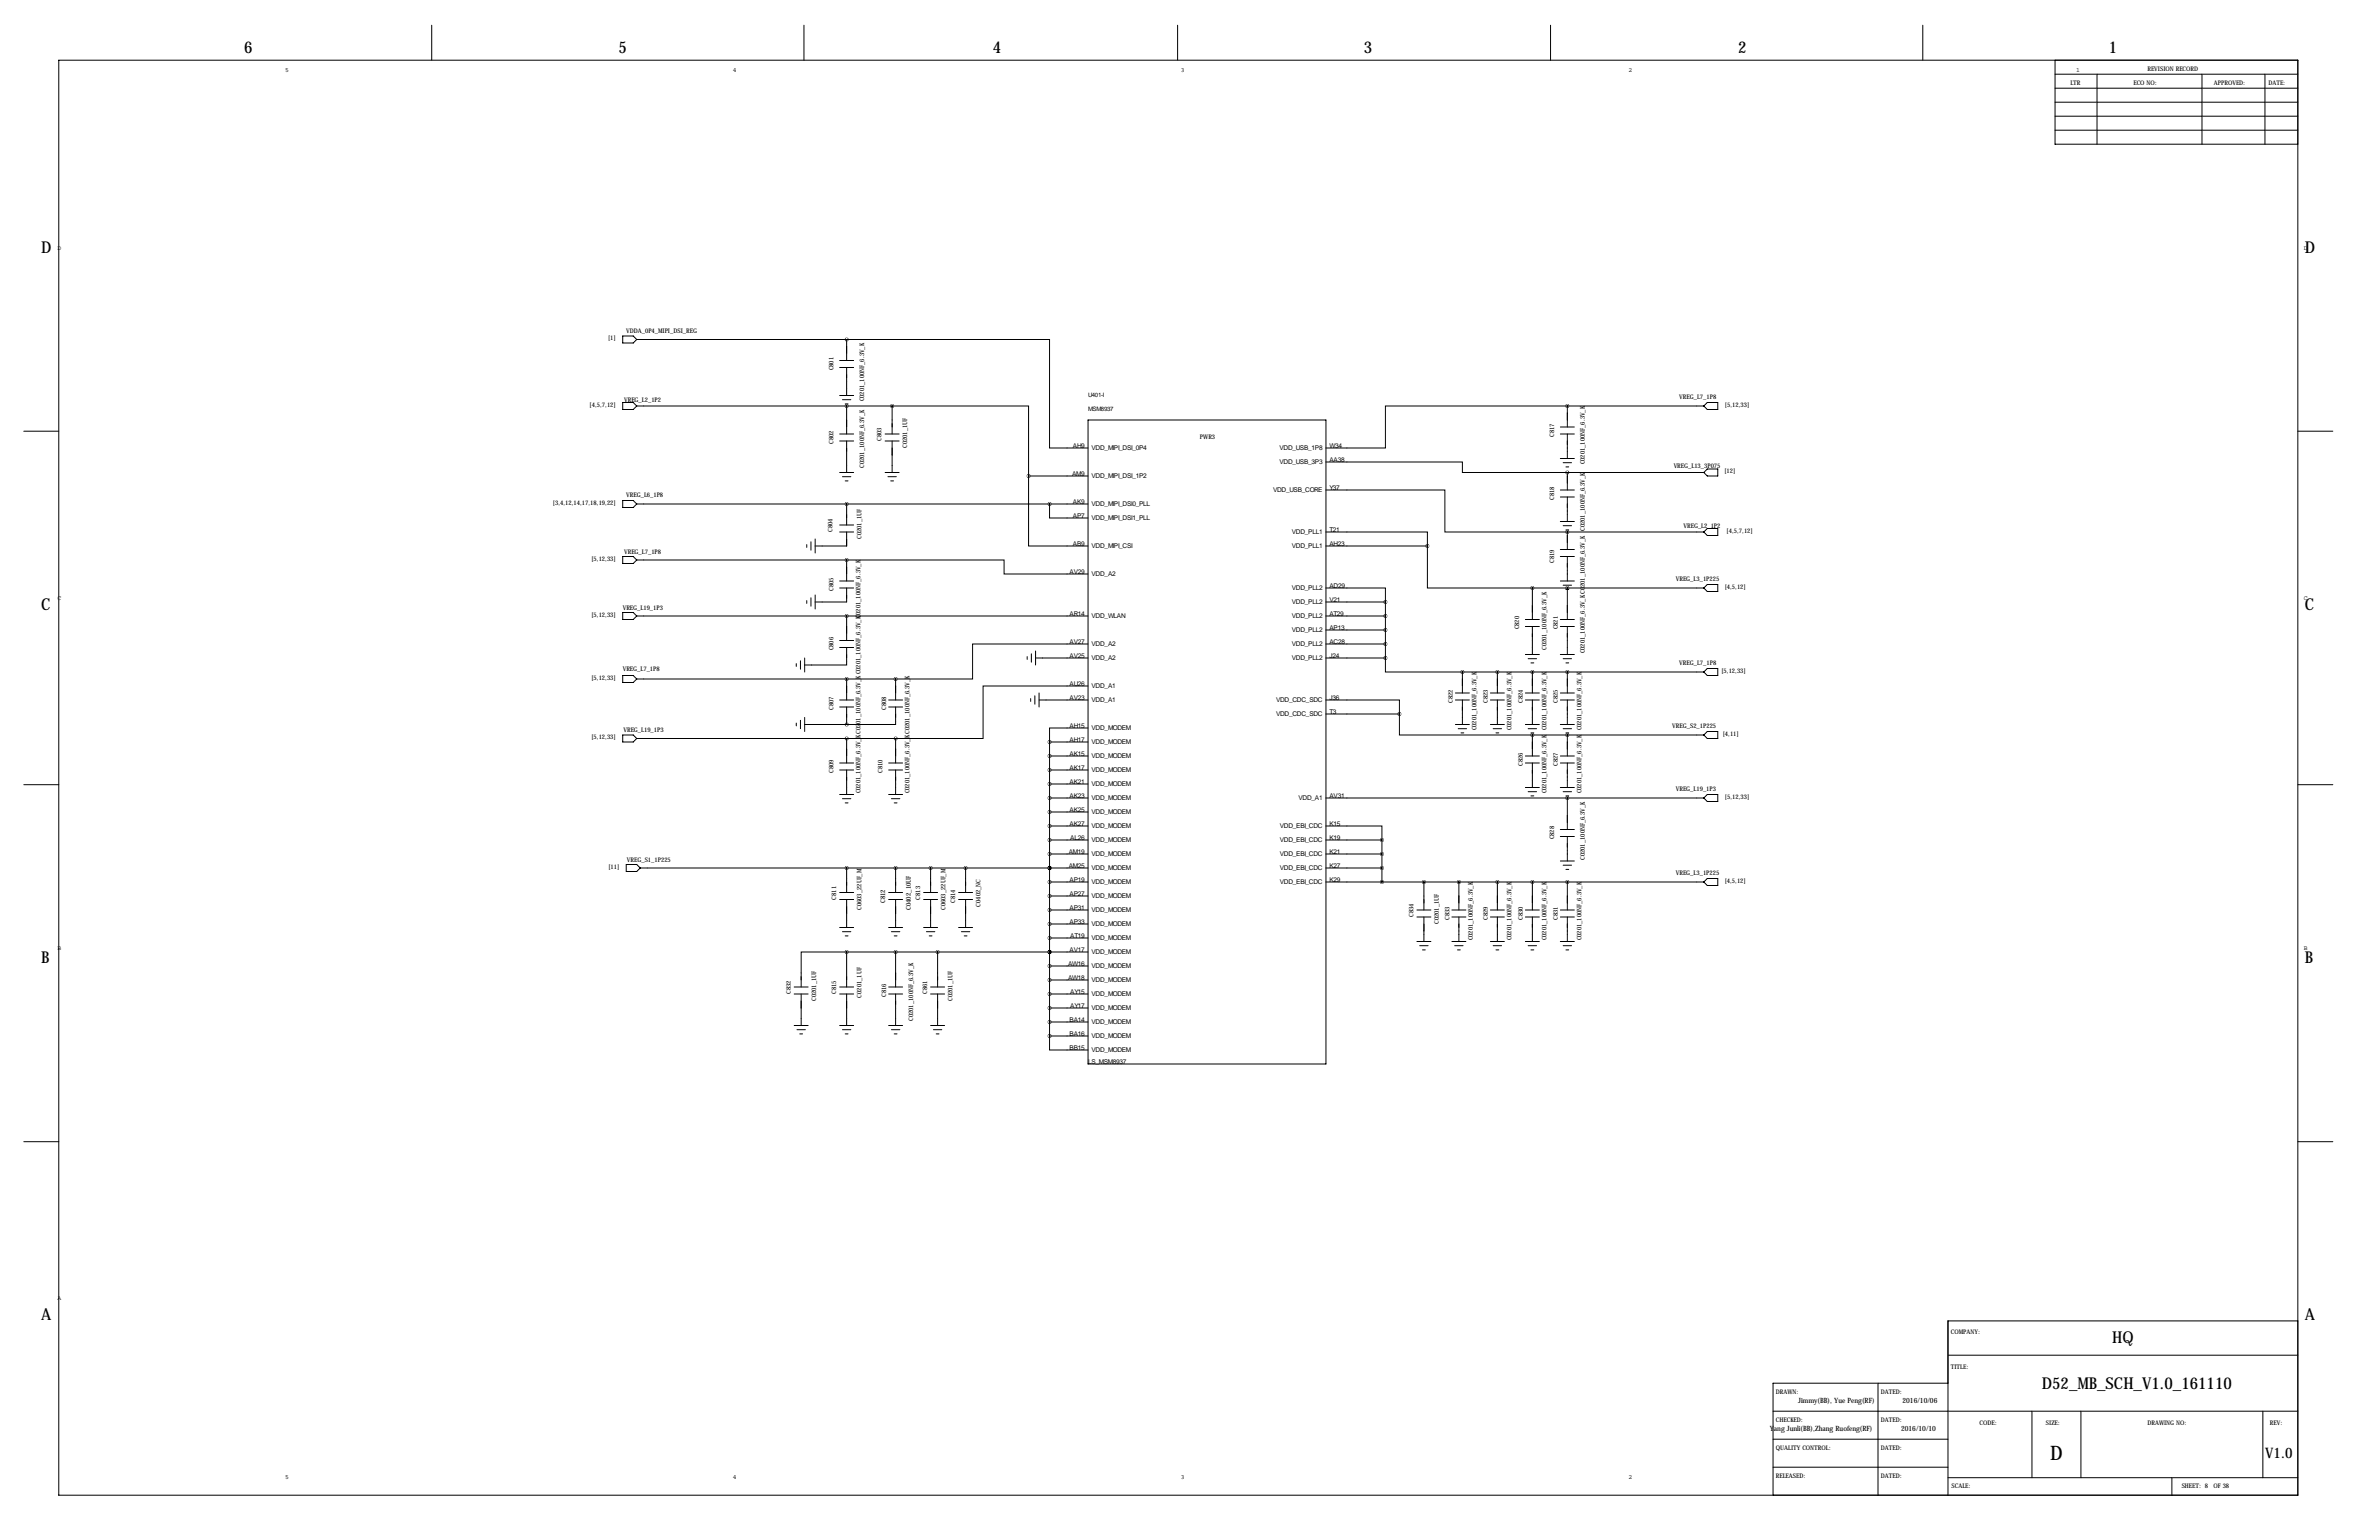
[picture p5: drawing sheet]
<svg xmlns="http://www.w3.org/2000/svg" width="864mm" height="559mm" viewBox="0 0 864 559" stroke-linecap="round" stroke-linejoin="round" font-family="sans-serif">
<defs><g id="words">
<text font-size="7.3" x="744.2" y="529.8">D</text>
<g font-size="5.9">
<text x="88.6" y="19.3">6</text>
<text x="224.5" y="19.3">5</text>
<text x="360.4" y="19.3">4</text>
<text x="495" y="19.3">3</text>
<text x="630.9" y="19.3">2</text>
<text x="765.6" y="19.3">1</text>
<text x="15" y="91.7">D</text>
<text x="836.7" y="91.7">D</text>
<text x="15" y="221.2">C</text>
<text x="836.7" y="221.2">C</text>
<text x="15" y="349.5">B</text>
<text x="836.7" y="349.5">B</text>
<text x="15" y="479">A</text>
<text x="836.7" y="479">A</text>
<text x="766.7" y="487.5">HQ</text>
<text x="741.2" y="504">D52_MB_SCH_V1.0_161110</text>
</g>
<text font-size="5.3" x="822.3" y="529.1">V1.0</text>
<g font-size="2.6">
<text x="652.7" y="509.2">Jimmy(BB), Yue Peng(RF)</text>
<text x="690.6" y="509.2">2016/10/06</text>
<text x="642.5" y="519.3">Yang Junli(BB),Zhang Ruofeng(RF)</text>
<text x="690.1" y="519.1">2016/10/10</text>
</g>
<g font-size="2.4">
<text x="389.5" y="162.6">AH9</text>
<text x="396.2" y="163.4">VDD_MIPI_DSI_0P4</text>
<text x="464.4" y="163.4">VDD_USB_1P8</text>
<text x="482.6" y="162.6">W34</text>
<text x="482.6" y="167.6">AA38</text>
<text x="389.2" y="172.7">AM9</text>
<text x="396.2" y="173.5">VDD_MIPI_DSI_1P2</text>
<text x="464.4" y="168.4">VDD_USB_3P3</text>
<text x="462.1" y="178.6">VDD_USB_CORE</text>
<text x="482.6" y="177.8">Y37</text>
<text x="389.5" y="182.9">AK9</text>
<text x="396.2" y="183.7">VDD_MIPI_DSI0_PLL</text>
<text x="389.5" y="188">AP7</text>
<text x="396.2" y="188.8">VDD_MIPI_DSI1_PLL</text>
<text x="468.9" y="193.8">VDD_PLL1</text>
<text x="482.6" y="193">T21</text>
<text x="389.5" y="198.1">AB9</text>
<text x="396.2" y="198.9">VDD_MIPI_CSI</text>
<text x="468.9" y="198.9">VDD_PLL1</text>
<text x="482.6" y="198.1">AH23</text>
<text x="388.3" y="208.3">AV29</text>
<text x="396.2" y="209.1">VDD_A2</text>
<text x="468.9" y="214.2">VDD_PLL2</text>
<text x="482.6" y="213.4">AD29</text>
<text x="468.9" y="219.2">VDD_PLL2</text>
<text x="482.6" y="218.4">V21</text>
<text x="388.3" y="223.5">AR14</text>
<text x="396.2" y="224.3">VDD_WLAN</text>
<text x="468.9" y="224.3">VDD_PLL2</text>
<text x="482.6" y="223.5">AT29</text>
<text x="388.3" y="233.7">AV27</text>
<text x="468.9" y="229.4">VDD_PLL2</text>
<text x="482.6" y="228.6">AP13</text>
<text x="482.6" y="233.7">AC28</text>
<text x="388.3" y="238.8">AV25</text>
<text x="396.2" y="234.5">VDD_A2</text>
<text x="396.2" y="239.6">VDD_A2</text>
<text x="468.9" y="239.6">VDD_PLL2</text>
<text x="468.9" y="234.5">VDD_PLL2</text>
<text x="482.6" y="238.8">J24</text>
<text x="388.3" y="248.9">AU26</text>
<text x="396.2" y="249.7">VDD_A1</text>
<text x="388.3" y="254">AV23</text>
<text x="396.2" y="254.8">VDD_A1</text>
<text x="463.2" y="254.8">VDD_CDC_SDC</text>
<text x="482.6" y="254">J36</text>
<text x="463.2" y="259.9">VDD_CDC_SDC</text>
<text x="482.6" y="259.1">T3</text>
<text x="388.3" y="269.2">AH17</text>
<text x="388.3" y="264.2">AH15</text>
<text x="396.2" y="265">VDD_MODEM</text>
<text x="388.3" y="274.3">AK15</text>
<text x="396.2" y="270">VDD_MODEM</text>
<text x="396.2" y="275.1">VDD_MODEM</text>
<text x="388.3" y="279.4">AK17</text>
<text x="396.2" y="280.2">VDD_MODEM</text>
<text x="388.3" y="284.5">AK21</text>
<text x="396.2" y="285.3">VDD_MODEM</text>
<text x="388.3" y="289.6">AK23</text>
<text x="396.2" y="290.4">VDD_MODEM</text>
<text x="471.4" y="290.4">VDD_A1</text>
<text x="482.6" y="289.6">AV31</text>
<text x="388.3" y="294.6">AK25</text>
<text x="388.3" y="299.7">AK27</text>
<text x="396.2" y="295.4">VDD_MODEM</text>
<text x="482.6" y="299.7">K15</text>
<text x="388.5" y="304.8">AL26</text>
<text x="396.2" y="300.5">VDD_MODEM</text>
<text x="396.2" y="305.6">VDD_MODEM</text>
<text x="464.6" y="305.6">VDD_EBI_CDC</text>
<text x="464.6" y="300.5">VDD_EBI_CDC</text>
<text x="482.6" y="304.8">K19</text>
<text x="388" y="309.9">AM19</text>
<text x="396.2" y="310.7">VDD_MODEM</text>
<text x="464.6" y="310.7">VDD_EBI_CDC</text>
<text x="482.6" y="309.9">K21</text>
<text x="388" y="315">AM25</text>
<text x="396.2" y="315.8">VDD_MODEM</text>
<text x="464.6" y="315.8">VDD_EBI_CDC</text>
<text x="482.6" y="315">K27</text>
<text x="388.3" y="320">AP19</text>
<text x="396.2" y="320.8">VDD_MODEM</text>
<text x="464.6" y="320.8">VDD_EBI_CDC</text>
<text x="482.6" y="320">K29</text>
<text x="321.3" y="327.7" transform="rotate(-90 321.3 327.7)">C812</text>
<text x="388.3" y="325.1">AP27</text>
<text x="396.2" y="325.9">VDD_MODEM</text>
<text x="330.6" y="330.2" transform="rotate(-90 330.6 330.2)">C0402_10UF</text>
<text x="388.3" y="330.2">AP31</text>
<text x="388.3" y="335.3">AP33</text>
<text x="396.2" y="331">VDD_MODEM</text>
<text x="388.5" y="340.4">AT19</text>
<text x="396.2" y="336.1">VDD_MODEM</text>
<text x="396.2" y="341.2">VDD_MODEM</text>
<text x="388.3" y="345.4">AV17</text>
<text x="396.2" y="346.2">VDD_MODEM</text>
<text x="387.7" y="350.5">AW16</text>
<text x="396.2" y="351.3">VDD_MODEM</text>
<text x="387.7" y="355.6">AW18</text>
<text x="396.2" y="356.4">VDD_MODEM</text>
<text x="388.5" y="360.7">AY15</text>
<text x="388.5" y="365.8">AY17</text>
<text x="396.2" y="361.5">VDD_MODEM</text>
<text x="388.3" y="370.8">BA14</text>
<text x="396.2" y="366.6">VDD_MODEM</text>
<text x="396.2" y="371.6">VDD_MODEM</text>
<text x="388.3" y="375.9">BA16</text>
<text x="396.2" y="376.7">VDD_MODEM</text>
<text x="388.3" y="381">BB15</text>
<text x="396.2" y="381.8">VDD_MODEM</text>
<text x="395" y="386.1">LS_MSM8937</text>
</g>
<g font-size="2.3">
<text x="103.5" y="26">5</text>
<text x="266" y="26">4</text>
<text x="428.6" y="26">3</text>
<text x="591.2" y="26">2</text>
<text x="753.7" y="26">1</text>
<text x="779.5" y="25.7">REVISION RECORD</text>
<text x="751.6" y="30.7">LTR</text>
<text x="774.4" y="30.7">ECO NO:</text>
<text x="803.7" y="30.7">APPROVED:</text>
<text x="823.5" y="30.7">DATE:</text>
<text x="20.9" y="90.8">D</text>
<text x="836.3" y="90.8">D</text>
<text x="220.8" y="123.5">[1]</text>
<text x="227.3" y="120.6">VDDA_0P4_MIPI_DSI_REG</text>
<text x="302.6" y="134.4" transform="rotate(-90 302.6 134.4)">C801</text>
<text x="214" y="147.7">[4,5,7,12]</text>
<text x="226.6" y="145.8">VREG_L2_1P2</text>
<text x="313.7" y="145.7" transform="rotate(-90 313.7 145.7)">C0201_100NF_6.3V_K</text>
<text x="609.6" y="144.8">VREG_L7_1P8</text>
<text x="626.2" y="147.7">[5,12,33]</text>
<text x="302.6" y="161.1" transform="rotate(-90 302.6 161.1)">C802</text>
<text x="320" y="160" transform="rotate(-90 320 160)">C803</text>
<text x="435.6" y="159.3">PWR3</text>
<text x="564.2" y="158.5" transform="rotate(-90 564.2 158.5)">C817</text>
<text x="329.3" y="162.6" transform="rotate(-90 329.3 162.6)">C0201_1UF</text>
<text x="313.7" y="169.8" transform="rotate(-90 313.7 169.8)">C0201_100NF_6.3V_K</text>
<text x="575.3" y="168.5" transform="rotate(-90 575.3 168.5)">C0201_100NF_6.3V_K</text>
<text x="607.6" y="169.7">VREG_L13_3P075</text>
<text x="626" y="171.8">[12]</text>
<text x="200.7" y="183.2">[3,4,12,14,17,18,19,22]</text>
<text x="227.3" y="180.3">VREG_L6_1P8</text>
<text x="564.2" y="181.4" transform="rotate(-90 564.2 181.4)">C818</text>
<text x="611.1" y="191.5">VREG_L2_1P2</text>
<text x="302.3" y="193" transform="rotate(-90 302.3 193)">C804</text>
<text x="312.8" y="195.6" transform="rotate(-90 312.8 195.6)">C0201_1UF</text>
<text x="575.3" y="192.7" transform="rotate(-90 575.3 192.7)">C0201_100NF_6.3V_K</text>
<text x="626.8" y="193.4">[4,5,7,12]</text>
<text x="214.7" y="203.5">[5,12,33]</text>
<text x="226.6" y="200.9">VREG_L7_1P8</text>
<text x="564.2" y="204.3" transform="rotate(-90 564.2 204.3)">C819</text>
<text x="302.6" y="214.4" transform="rotate(-90 302.6 214.4)">C805</text>
<text x="608.3" y="210.8">VREG_L3_1P225</text>
<text x="626.1" y="213.7">[4,5,12]</text>
<text x="20.9" y="217.8">C</text>
<text x="226.1" y="221.2">VREG_L19_1P3</text>
<text x="836.3" y="217.8">C</text>
<text x="214.7" y="223.9">[5,12,33]</text>
<text x="312.4" y="224.4" transform="rotate(-90 312.4 224.4)">C0201_100NF_6.3V_K</text>
<text x="551.5" y="228.4" transform="rotate(-90 551.5 228.4)">C820</text>
<text x="565.5" y="228.4" transform="rotate(-90 565.5 228.4)">C821</text>
<text x="302.6" y="236" transform="rotate(-90 302.6 236)">C806</text>
<text x="561.3" y="235.9" transform="rotate(-90 561.3 235.9)">C0201_100NF_6.3V_K</text>
<text x="575.3" y="237.1" transform="rotate(-90 575.3 237.1)">C0201_100NF_6.3V_KC0201_100NF_6.3V_K</text>
<text x="226.1" y="243.6">VREG_L7_1P8</text>
<text x="609.6" y="241.3">VREG_L7_1P8</text>
<text x="624.9" y="244.2">[5,12,33]</text>
<text x="214.7" y="246.7">[5,12,33]</text>
<text x="302.6" y="257.6" transform="rotate(-90 302.6 257.6)">C807</text>
<text x="321.7" y="257.6" transform="rotate(-90 321.7 257.6)">C808</text>
<text x="527.4" y="255.1" transform="rotate(-90 527.4 255.1)">C822</text>
<text x="540.1" y="255.1" transform="rotate(-90 540.1 255.1)">C823</text>
<text x="552.8" y="255.1" transform="rotate(-90 552.8 255.1)">C824</text>
<text x="565.5" y="255.1" transform="rotate(-90 565.5 255.1)">C825</text>
<text x="214.7" y="268.3">[5,12,33]</text>
<text x="226.3" y="265.4">VREG_L19_1P3</text>
<text x="535.9" y="265.1" transform="rotate(-90 535.9 265.1)">C0201_100NF_6.3V_K</text>
<text x="548.6" y="265.1" transform="rotate(-90 548.6 265.1)">C0201_100NF_6.3V_K</text>
<text x="561.3" y="265.1" transform="rotate(-90 561.3 265.1)">C0201_100NF_6.3V_K</text>
<text x="574" y="265.1" transform="rotate(-90 574 265.1)">C0201_100NF_6.3V_K</text>
<text x="607.1" y="264.2">VREG_S2_1P225</text>
<text x="625.4" y="267">[4,11]</text>
<text x="302.6" y="280.5" transform="rotate(-90 302.6 280.5)">C809</text>
<text x="320.4" y="280.5" transform="rotate(-90 320.4 280.5)">C810</text>
<text x="552.8" y="277.9" transform="rotate(-90 552.8 277.9)">C826</text>
<text x="565.5" y="277.9" transform="rotate(-90 565.5 277.9)">C827</text>
<text x="312.4" y="287.9" transform="rotate(-90 312.4 287.9)">C0201_100NF_6.3V_KC0201_100NF_6.3V_KC0201_100NF_6.3V_K</text>
<text x="330.2" y="287.9" transform="rotate(-90 330.2 287.9)">C0201_100NF_6.3V_KC0201_100NF_6.3V_K</text>
<text x="561.3" y="287.9" transform="rotate(-90 561.3 287.9)">C0201_100NF_6.3V_K</text>
<text x="574" y="287.9" transform="rotate(-90 574 287.9)">C0201_100NF_6.3V_K</text>
<text x="608.3" y="287">VREG_L19_1P3</text>
<text x="626.2" y="289.9">[5,12,33]</text>
<text x="564.2" y="304.6" transform="rotate(-90 564.2 304.6)">C828</text>
<text x="220.8" y="315.3">[11]</text>
<text x="227.6" y="312.9">VREG_S1_1P225</text>
<text x="575.3" y="312.1" transform="rotate(-90 575.3 312.1)">C0201_100NF_6.3V_K</text>
<text x="608.3" y="317.5">VREG_L3_1P225</text>
<text x="626.1" y="320.4">[4,5,12]</text>
<text x="303.5" y="326.4" transform="rotate(-90 303.5 326.4)">C811</text>
<text x="334" y="326.4" transform="rotate(-90 334 326.4)">C813</text>
<text x="346.7" y="327.7" transform="rotate(-90 346.7 327.7)">C814</text>
<text x="355.9" y="328.9" transform="rotate(-90 355.9 328.9)">C0402_NC</text>
<text x="312.8" y="330.2" transform="rotate(-90 312.8 330.2)">C0603_22UF_M</text>
<text x="343.2" y="330.2" transform="rotate(-90 343.2 330.2)">C0603_22UF_M</text>
<text x="513.1" y="332.7" transform="rotate(-90 513.1 332.7)">C834</text>
<text x="522.3" y="335.3" transform="rotate(-90 522.3 335.3)">C0201_1UF</text>
<text x="526.1" y="333.8" transform="rotate(-90 526.1 333.8)">C833</text>
<text x="540.1" y="333.8" transform="rotate(-90 540.1 333.8)">C829</text>
<text x="552.8" y="333.8" transform="rotate(-90 552.8 333.8)">C830</text>
<text x="565.5" y="333.8" transform="rotate(-90 565.5 333.8)">C831</text>
<text x="534.7" y="341.3" transform="rotate(-90 534.7 341.3)">C0201_100NF_6.3V_K</text>
<text x="548.6" y="341.3" transform="rotate(-90 548.6 341.3)">C0201_100NF_6.3V_K</text>
<text x="561.3" y="341.3" transform="rotate(-90 561.3 341.3)">C0201_100NF_6.3V_K</text>
<text x="574" y="341.3" transform="rotate(-90 574 341.3)">C0201_100NF_6.3V_K</text>
<text x="20.9" y="344.8">B</text>
<text x="836.3" y="344.8">B</text>
<text x="287" y="360.7" transform="rotate(-90 287 360.7)">C832</text>
<text x="296.3" y="363.2" transform="rotate(-90 296.3 363.2)">C0201_1UF</text>
<text x="303.5" y="360.7" transform="rotate(-90 303.5 360.7)">C815</text>
<text x="312.8" y="361.9" transform="rotate(-90 312.8 361.9)">C0201_1UF</text>
<text x="321.7" y="361.7" transform="rotate(-90 321.7 361.7)">C816</text>
<text x="336.5" y="360.7" transform="rotate(-90 336.5 360.7)">C861</text>
<text x="345.8" y="363.2" transform="rotate(-90 345.8 363.2)">C0201_1UF</text>
<text x="331.5" y="370.5" transform="rotate(-90 331.5 370.5)">C0201_100NF_6.3V_K</text>
<text x="20.9" y="471.8">A</text>
<text x="708.2" y="484.1">COMPANY:</text>
<text x="708.2" y="496.8">TITLE:</text>
<text x="644.7" y="505.7">DRAWN:</text>
<text x="682.8" y="505.7">DATED:</text>
<text x="644.7" y="515.9">CHECKED:</text>
<text x="682.8" y="515.9">DATED:</text>
<text x="718.6" y="517.1">CODE:</text>
<text x="742.7" y="517.1">SIZE:</text>
<text x="779.5" y="517.1">DRAWING NO:</text>
<text x="824" y="517.1">REV:</text>
<text x="644.7" y="526">QUALITY CONTROL:</text>
<text x="682.8" y="526">DATED:</text>
<text x="103.5" y="536.6">5</text>
<text x="266" y="536.6">4</text>
<text x="428.6" y="536.6">3</text>
<text x="591.2" y="536.6">2</text>
<text x="644.7" y="536.2">RELEASED:</text>
<text x="682.8" y="536.2">DATED:</text>
<text x="708.4" y="540">SCALE:</text>
<text x="792" y="540">SHEET: 8</text>
<text x="803.6" y="540">OF 38</text>
</g>
<g font-size="2.2">
<text x="395" y="144">U401-I</text>
<text x="395" y="149.1">MSM8937</text>
</g>
</g></defs>
<g fill="none" stroke="#000" stroke-width=".36">
<path d="M156.7 9.1v12.7M291.8 9.1v12.7M427.5 9.1v12.7M562.9 9.1v12.7M698 9.1v12.7M21.3 21.8h812.8v520.7h-812.8zM746 21.8v30.5h88.1M746 37.1h88.1M746 32h88.1M746 26.9h88.1M761.2 26.9v25.4M799.3 26.9v25.4"/>
<path d="M822.2 26.9v25.4M746 47.2h88.1M746 42.2h88.1M226.1 121.9h3.8l1.2 1.3-1.2 1.3h-3.8zM231.1 123.2h76.2M304.8 133.3h5.1M304.8 130.8h5.1M307.3 123.2h73.7v39.4h14M307.3 123.2v7.6M307.3 133.3v10.2M8.6 156.5h12.7M226.1 146.1h3.8l1.2 1.2-1.2 1.3h-3.8z"/>
<path d="M231.1 147.3h92.7M304.8 157.5h5.1M304.8 143.5h5.1M305.8 145h3.1M306.8 146.6h1M307.3 147.3v10.2M321.3 157.5h5.1M323.8 147.3h49.6v25.4M323.8 147.3v10.2M395 152.4h86.3v233.7h-86.3zM566.4 157.5h5.1M566.4 154.9h5.1"/>
<path d="M569 147.3h-66.1v15.3h-21.6M569 147.3v7.6M569 157.5v8.9M569 147.3h49.5M618.5 147.3l1.3-1.2h3.8v2.5h-3.8zM834.1 156.5h12.7M304.8 160h5.1M304.8 171.4h5.1M305.8 173h3.1M306.8 174.5h1M307.3 160v11.4M321.3 160h5.1"/>
<path d="M321.3 171.4h5.1M322.3 173h3.1M323.3 174.5h1.1M323.8 160v11.4M373.4 172.7v25.4h21.6M373.4 172.7h21.6M481.3 177.8h43.2v15.2h44.5M481.3 167.6h49.6v3.8h38.1M566.4 177.8h5.1M566.4 166.4h5.1M567.4 167.9h3.1M568.5 169.4h1"/>
<path d="M569 171.4v6.4M569 171.4h49.5M618.5 171.4l1.3-1.2h3.8v2.5h-3.8zM226.1 181.6h3.8l1.2 1.3-1.2 1.2h-3.8zM231.1 182.9h163.9M292.9 197.6v1M294.4 196.6v3M295.9 195.6v5.1M304.8 190.5h5.1M304.8 193h5.1M307.3 182.9v7.6M307.3 193v5.1h-11.4"/>
<path d="M381 182.9v5.1h14M481.3 193h36.9v5.1M481.3 198.1h36.9M518.2 198.1v15.3h38.1M566.4 180.3h5.1M566.4 199.4h5.1M566.4 189.2h5.1M567.4 190.8h3.1M568.5 192.3h1M569 193h49.5M569 180.3v8.9M569 193v6.4"/>
<path d="M618.5 193l1.3-1.2h3.8v2.5h-3.8zM226.1 201.9h3.8l1.2 1.3-1.2 1.3h-3.8zM231.1 203.2h76.2M292.9 217.9v1M294.4 216.9v3.1M295.9 215.9v5.1M304.8 213.4h5.1M304.8 210.8h5.1M307.3 203.2h57.2v5.1h30.5M307.3 203.2v7.6M307.3 213.4v5h-11.4M481.3 213.4h21.6v5"/>
<path d="M481.3 218.4h21.6M502.9 218.4v20.4M556.3 213.4h62.2M556.3 213.4v11.4M566.4 210.8h5.1M566.4 201.9h5.1M567.4 212.3h3.1M568.5 213.9h1M569 201.9v8.9M569 213.4v11.4M618.5 213.4l1.3-1.3h3.8v2.5h-3.8zM226.1 222.2h3.8l1.2 1.3-1.2 1.3h-3.8z"/>
<path d="M231.1 223.5h163.9M290.6 239.8v3M292.1 238.8v5M304.8 234.9h5.1M304.8 232.4h5.1M307.3 234.9v6.4h-15.2M307.3 223.5v8.9M372.9 238.3v1M374.4 237.2v3.1M375.9 238.8h19.1M375.9 236.2v5.1M395 233.7h-41.9v12.7h-28"/>
<path d="M481.3 223.5h21.6M481.3 233.7h21.6M481.3 238.8h21.6M481.3 228.6h21.6M502.9 238.8v5h28M553.7 227.3h5.1M553.7 224.8h5.1M553.7 237.5h5.1M554.7 239h3.1M556.3 227.3v10.2M566.4 227.3h5.1M566.4 224.8h5.1"/>
<path d="M566.4 237.5h5.1M567.4 239h3.1M569 227.3v10.2M226.1 245.1h3.8l1.2 1.3-1.2 1.2h-3.8zM231.1 246.4h94M289.1 240.8v1M304.8 256.5h5.1M304.8 254h5.1M307.3 246.4v7.6M307.3 256.5v6.4M322.6 256.5h5.1M322.6 254h5.1"/>
<path d="M325.1 256.5v6.4h-17.8M325.1 246.4v7.6M374.1 253.5v1M375.7 252.5v3M377.2 254h17.8M377.2 251.5v5M395 248.9h-38.1v19.1h-31.8M481.3 254h26.7v5.1M481.3 259.1h26.7M508 259.1v7.6h48.3M528.3 254h5.1M528.3 251.5h5.1"/>
<path d="M530.9 243.8v7.7M530.9 254v8.9M530.9 243.8h87.6M541 254h5.1M541 251.5h5.1M543.6 243.8v7.7M543.6 254v8.9M553.7 254h5.1M553.7 251.5h5.1M555.8 240.5h1M556.3 243.8v7.7M556.3 254v8.9"/>
<path d="M566.4 254h5.1M566.4 251.5h5.1M568.5 240.5h1M569 243.8v7.7M569 254v8.9M618.5 243.8l1.3-1.2h3.8v2.5h-3.8zM226.1 266.7h3.8l1.2 1.3-1.2 1.2h-3.8zM231.1 268h94M289.1 262.4v1M290.6 261.4v3M292.1 260.3v5.1M292.1 262.9h15.2"/>
<path d="M304.8 279.4h5.1M304.8 276.9h5.1M307.3 268v8.9M307.3 279.4v8.9M322.6 279.4h5.1M322.6 276.9h5.1M325.1 268v8.9M325.1 279.4v8.9M381 279.4h14M381 274.3h14M381 269.2h14M381 269.2v106.7"/>
<path d="M395 264.2h-14v5M528.3 262.9h5.1M529.3 264.4h3.1M530.4 265.9h1M541 262.9h5.1M542 264.4h3.1M543.1 265.9h1M553.7 276.9h5.1M553.7 274.3h5.1M553.7 262.9h5.1M554.7 264.4h3.1M555.8 265.9h1"/>
<path d="M556.3 266.7v7.6M556.3 276.9v8.9M556.3 266.7h62.2M566.4 276.9h5.1M566.4 274.3h5.1M566.4 262.9h5.1M567.4 264.4h3.1M568.5 265.9h1M569 266.7v7.6M569 276.9v8.9M618.5 266.7l1.3-1.3h3.8v2.6h-3.8zM8.6 284.7h12.7"/>
<path d="M304.8 288.3h5.1M305.8 289.8h3.1M306.8 291.3h1M322.6 288.3h5.1M323.6 289.8h3M324.6 291.3h1M381 284.5h14M381 289.6h14M381 299.7h14M381 294.6h14M481.3 299.7h20.3v5.1M481.3 289.6h137.2"/>
<path d="M553.7 285.8h5.1M554.7 287.3h3.1M555.8 288.8h1M566.4 285.8h5.1M567.4 287.3h3.1M568.5 288.8h1M569 289.6v11.4M618.5 289.6l1.3-1.3h3.8v2.5h-3.8zM834.1 284.7h12.7M227.3 313.7h3.8l1.3 1.3-1.3 1.2h-3.8zM232.4 315h162.6M307.3 315v8.8"/>
<path d="M325.1 315v8.8M337.8 315v8.8M350.5 315v8.8M381 315h.1M381 304.8h14M381 309.9h14M481.3 304.8h20.3M481.3 309.9h20.3M481.3 315h20.3M501.6 304.8v15.2M566.4 303.5h5.1M566.4 301h5.1"/>
<path d="M566.4 312.4h5.1M567.4 313.9h3.1M568.5 315.5h1M569 303.5v8.9M304.8 323.8h5.1M304.8 326.4h5.1M304.8 336.5h5.1M305.8 338.1h3.1M306.8 339.6h1M307.3 326.4v10.1M322.6 323.8h5.1M322.6 326.4h5.1"/>
<path d="M322.6 336.5h5.1M323.6 338.1h3M324.6 339.6h1M325.1 326.4v10.1M335.3 323.8h5.1M335.3 326.4h5.1M335.3 336.5h5.1M336.3 338.1h3M337.3 339.6h1M337.8 326.4v10.1M348 323.8h5.1M348 326.4h5.1"/>
<path d="M348 336.5h5.1M349 338.1h3M350 339.6h1M350.5 326.4v10.1M381 330.2h14M381 320h14M381 325.1h14M381 335.3h14M481.3 320h137.2M514.3 332.7h5.1M514.3 330.2h5.1M516.9 320v10.2"/>
<path d="M516.9 332.7v8.9M527 332.7h5.1M527 330.2h5.1M529.6 320v10.2M529.6 332.7v8.9M541 332.7h5.1M541 330.2h5.1M543.6 320v10.2M543.6 332.7v8.9M553.7 332.7h5.1M553.7 330.2h5.1M556.3 320v10.2"/>
<path d="M556.3 332.7v8.9M566.4 332.7h5.1M566.4 330.2h5.1M569 320v10.2M569 332.7v8.9M618.5 320l1.3-1.2h3.8v2.5h-3.8zM288.3 358.1h5.1M304.8 358.1h5.1M307.3 345.4h-16.5v12.7M307.3 345.4v12.7M307.3 345.4h87.7M322.6 358.1h5.1"/>
<path d="M325.1 345.4v12.7M337.8 358.1h5.1M340.4 345.4v12.7M381 345.4h.1M381 340.4h14M381 350.5h14M381 355.6h14M514.3 341.6h5.1M515.4 343.2h3M516.4 344.7h1M527 341.6h5.1M528.1 343.2h3"/>
<path d="M529.1 344.7h1M541 341.6h5.1M542 343.2h3.1M543.1 344.7h1M553.7 341.6h5.1M554.7 343.2h3.1M555.8 344.7h1M566.4 341.6h5.1M567.4 343.2h3.1M568.5 344.7h1M288.3 360.7h5.1M288.3 372.1h5.1"/>
<path d="M289.3 373.6h3.1M290.3 375.2h1M290.8 360.7v11.4M304.8 360.7h5.1M304.8 372.1h5.1M305.8 373.6h3.1M306.8 375.2h1M307.3 360.7v11.4M322.6 360.7h5.1M322.6 372.1h5.1M323.6 373.6h3M324.6 375.2h1"/>
<path d="M325.1 360.7v11.4M337.8 360.7h5.1M337.8 372.1h5.1M338.8 373.6h3.1M339.9 375.2h1M340.4 360.7v11.4M381 375.9v5.1h14M381 360.7h14M381 365.8h14M381 370.8h14M381 375.9h14M8.6 414.3h12.7"/>
<path d="M834.1 414.3h12.7M834.1 479.3h-127v63.2M707.1 491.7h127M643.6 512.1h190.5M681.7 501.9v40.6M707.1 501.9h-63.5v40.6M737.6 512.1v24.1M755.4 512.1v24.1M821.4 512.1v24.1M643.6 532.4h63.5M643.6 522.2h63.5M707.1 536.2h127"/>
<path d="M788.4 536.2v6.3"/>
</g>
<path d="M325.1 268a.05 .05 0 0 0 .1 0 .05 .05 0 0 0-.1 0zM307.3 268a.05 .05 0 0 0 .1 0 .05 .05 0 0 0-.1 0zM307.3 223.5a.05 .05 0 0 0 .1 0 .05 .05 0 0 0-.1 0zM325.1 345.4a.05 .05 0 0 0 .1 0 .05 .05 0 0 0-.1 0zM350.5 315a.05 .05 0 0 0 .1 0 .05 .05 0 0 0-.1 0zM307.3 315a.05 .05 0 0 0 .1 0 .05 .05 0 0 0-.1 0zM337.8 315a.05 .05 0 0 0 .1 0 .05 .05 0 0 0-.1 0zM325.1 315a.05 .05 0 0 0 .1 0 .05 .05 0 0 0-.1 0zM568.9 193a.05 .05 0 0 0 .1 0 .05 .05 0 0 0-.1 0zM568.9 171.5a.05 .05 0 0 0 .1 0 .05 .05 0 0 0-.1 0zM568.9 213.4a.05 .05 0 0 0 .1 0 .05 .05 0 0 0-.1 0zM556.2 213.4a.05 .05 0 0 0 .1 0 .05 .05 0 0 0-.1 0zM307.3 182.9a.05 .05 0 0 0 .1 0 .05 .05 0 0 0-.1 0zM568.9 266.7a.05 .05 0 0 0 .1 0 .05 .05 0 0 0-.1 0zM556.2 266.7a.05 .05 0 0 0 .1 0 .05 .05 0 0 0-.1 0zM307.3 123.2a.05 .05 0 0 0 .1 0 .05 .05 0 0 0-.1 0zM568.9 243.8a.05 .05 0 0 0 .1 0 .05 .05 0 0 0-.1 0zM556.2 243.8a.05 .05 0 0 0 .1 0 .05 .05 0 0 0-.1 0zM502.9 218.4a.05 .05 0 0 0 .1 0 .05 .05 0 0 0-.1 0zM502.9 223.5a.05 .05 0 0 0 .1 0 .05 .05 0 0 0-.1 0zM543.5 243.8a.05 .05 0 0 0 .1 0 .05 .05 0 0 0-.1 0zM530.8 243.8a.05 .05 0 0 0 .1 0 .05 .05 0 0 0-.1 0zM568.9 289.6a.05 .05 0 0 0 .1 0 .05 .05 0 0 0-.1 0zM307.3 147.3a.05 .05 0 0 0 .1 0 .05 .05 0 0 0-.1 0zM323.8 147.3a.05 .05 0 0 0 .1 0 .05 .05 0 0 0-.1 0zM373.3 172.7a.05 .05 0 0 0 .1 0 .05 .05 0 0 0-.1 0zM568.9 320a.05 .05 0 0 0 .1 0 .05 .05 0 0 0-.1 0zM501.6 304.8a.05 .05 0 0 0 .1 0 .05 .05 0 0 0-.1 0zM501.6 309.9a.05 .05 0 0 0 .1 0 .05 .05 0 0 0-.1 0zM501.6 315a.05 .05 0 0 0 .1 0 .05 .05 0 0 0-.1 0zM556.2 320a.05 .05 0 0 0 .1 0 .05 .05 0 0 0-.1 0zM501.6 320a.05 .05 0 0 0 .1 0 .05 .05 0 0 0-.1 0zM543.5 320a.05 .05 0 0 0 .1 0 .05 .05 0 0 0-.1 0zM568.9 147.3a.05 .05 0 0 0 .1 0 .05 .05 0 0 0-.1 0zM325.1 246.4a.05 .05 0 0 0 .1 0 .05 .05 0 0 0-.1 0zM307.3 246.4a.05 .05 0 0 0 .1 0 .05 .05 0 0 0-.1 0zM307.3 203.2a.05 .05 0 0 0 .1 0 .05 .05 0 0 0-.1 0zM307.3 262.9a.05 .05 0 0 0 .1 0 .05 .05 0 0 0-.1 0zM307.3 345.4a.05 .05 0 0 0 .1 0 .05 .05 0 0 0-.1 0zM529.5 320a.05 .05 0 0 0 .1 0 .05 .05 0 0 0-.1 0zM516.8 320a.05 .05 0 0 0 .1 0 .05 .05 0 0 0-.1 0zM518.1 198.1a.05 .05 0 0 0 .1 0 .05 .05 0 0 0-.1 0zM502.9 228.6a.05 .05 0 0 0 .1 0 .05 .05 0 0 0-.1 0zM502.9 233.7a.05 .05 0 0 0 .1 0 .05 .05 0 0 0-.1 0zM502.9 238.8a.05 .05 0 0 0 .1 0 .05 .05 0 0 0-.1 0zM340.3 345.4a.05 .05 0 0 0 .1 0 .05 .05 0 0 0-.1 0z" fill="#000" stroke="#000" stroke-width="1.3"/>
<use href="#words"/>
</svg>
